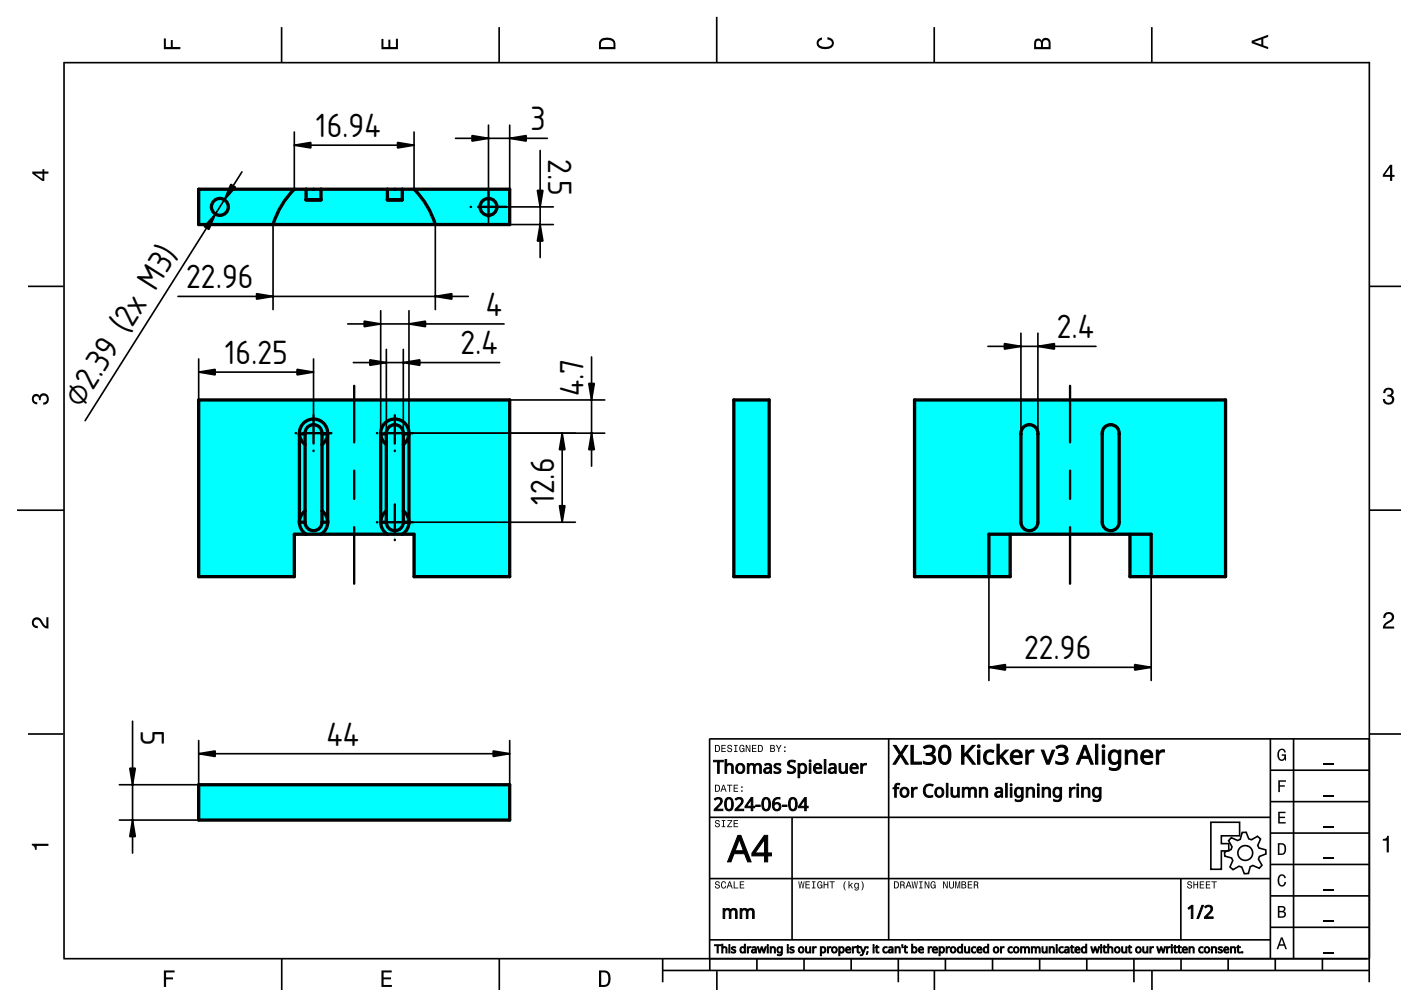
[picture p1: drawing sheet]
<svg xmlns="http://www.w3.org/2000/svg" width="297mm" height="210mm" viewBox="0 0 297 210" stroke-linecap="round" stroke-linejoin="round" font-family="sans-serif">
<defs><g id="words">
<g font-size="6.7">
<text x="67" y="29.1">16.94</text>
<text x="112.5" y="27.6">3</text>
<text x="116.2" y="33.7" transform="rotate(90 116.2 33.7)">2.5</text>
<text x="39.5" y="61.1">22.96</text>
<text x="103" y="67">4</text>
<text x="224" y="71.7">2.4</text>
<text x="47.7" y="77.2">16.25</text>
<text x="97.6" y="75.2">2.4</text>
<text x="17.3" y="86.7" transform="rotate(-58 17.3 86.7)">⌀2.39 (2x M3)</text>
<text x="123.7" y="84" transform="rotate(-90 123.7 84)">4.7</text>
<text x="117.5" y="107.1" transform="rotate(-90 117.5 107.1)">12.6</text>
<text x="217.1" y="139.8">22.96</text>
<text x="29.8" y="154.7" transform="rotate(90 29.8 154.7)">5</text>
<text x="69.2" y="158.1">44</text>
</g>
</g></defs>
<g fill="none" stroke="#000" stroke-width=".35">
<path d="M13.6 13.3h276.8M13.6 13.1v190M59.7 5.7v7.6M105.8 5.7v7.6M152 3.6v9.7M198.1 5.7v7.6M244.2 5.7v7.6M290.3 13.1v195.2M5.9 60.7h7.5M290.4 60.7h6.7M3.6 108.2h10M290.4 108.2h6.7"/>
<path d="M5.9 155.6h7.5M150.4 156.7h140M150.4 156.7v46.6M188.4 156.6v42.7M269.3 156.6v46.7M274.3 156.6v46.7M290.4 155.6h6.7M150.4 173.3h119M167.9 173.3v26M269.3 176.6h21.1M269.3 170h21.1M269.3 163.3h21.1"/>
<path d="M150.4 199.3h119M150.4 186.3h119M250.4 186.3v13M269.3 196.6h21.1M269.3 189.9h21.1M269.3 183.3h21.1M13.4 203.3h277M59.7 203.3v6.7M105.9 203.3v6.7M140.5 205.8h149.9M140.5 203.3v5M150.5 203.3v2.5"/>
<path d="M152 205.9v4.1M160.5 203.3v2.5M170.5 203.3v2.5M180.5 203.3v2.5M190.5 203.3v5M198.1 205.7v4.3M200.4 203.3v2.5M210.4 203.3v2.5M220.4 203.3v2.5M230.4 203.3v2.5M240.4 203.3v5M244.2 205.7v4.3"/>
<path d="M250.4 203.3v2.5M260.4 203.3v2.5M270.4 203.3v2.5M280.4 203.3v2.5"/>
</g>
<g fill="#000">
<path d="M34.7 8.2h.5v1.8h1v-1.5h.4v1.5h1.6v.4h-3.5z" fill-rule="evenodd"/>
<path d="M80.9 8.3h.4v1.7h1v-1.6h.5v1.6h1.1v-1.8h.5v2.2h-3.5z" fill-rule="evenodd"/>
<path d="M127.4 8.3a2.19 2.19 0 0 0-.4 2.1h3.5v-1.1a1.42 1.42 0 0 0-1.8-1.3zM127.7 8.7a2.14 2.14 0 0 1 2.3 .2l.1 1.1h-2.7l.1-1.1z" fill-rule="evenodd"/>
<path d="M173.4 8.4l.9-.5v.5a.7 .7 0 0 0-.7 .5 .7 .7 0 0 0 .3 .8 1.69 1.69 0 0 0 2.5-.6 .9 .9 0 0 0-1-.7v-.5a1.24 1.24 0 0 1 1.4 1 1.24 1.24 0 0 1-1 1.4 2.22 2.22 0 0 1-2.5-.6l-.2-.6z" fill-rule="evenodd"/>
<path d="M219.5 8.4l-.3 .8v1.2h3.5v-1.3a.98 .98 0 0 0-.7-1.1 .98 .98 0 0 0-1.1 .6 .83 .83 0 0 0-1.4-.2zM219.8 8.8a.54 .54 0 0 1 .6-.1 .54 .54 0 0 1 .3 .6v.7h-1zM221.3 8.7a.62 .62 0 0 1 .7-.2 .62 .62 0 0 1 .3 .7v.8h-1.2z" fill-rule="evenodd"/>
<path d="M265.4 8.6v.6l3.5 1.2v-.4l-1.1-.4v-1.4l1.1-.4v-.4zM265.9 8.9l1.5-.5v1z" fill-rule="evenodd"/>
<path d="M6.8 36.4v.4l2.2 1.6h.4v-1.6h.9v-.4h-.9v-.5h-.4v.5zM7.4 36.8h1.6v1.1z" fill-rule="evenodd"/>
<path d="M294.7 34.9l-1.5 2.1v.5h1.5v.9h.5v-.9h.5v-.4h-.5v-2.2zM294.7 35.5v1.6h-1.1z" fill-rule="evenodd"/>
<path d="M7 83.8a.86 .86 0 0 1 1.4 .1 1.06 1.06 0 0 1 1.3-.5 1.06 1.06 0 0 1 .7 1.2 1.1 1.1 0 0 1-1.2 1.2v-.4a.71 .71 0 0 0 .7-1 .71 .71 0 0 0-1.2-.1l-.1 .6h-.4a.61 .61 0 0 0-.2-.8 .61 .61 0 0 0-.8 .2 .61 .61 0 0 0 .1 .8l.6 .2v.4a1.15 1.15 0 0 1-1.1-.6 1.15 1.15 0 0 1 .2-1.3z" fill-rule="evenodd"/>
<path d="M293.6 82.5a1.08 1.08 0 0 1 1.3-.2 1.08 1.08 0 0 1 .5 1.3l-.3 .2a1.06 1.06 0 0 1 .5 1.3 1.06 1.06 0 0 1-1.2 .7 1.1 1.1 0 0 1-1.2-1.2h.4a.71 .71 0 0 0 1 .8 .71 .71 0 0 0 .1-1.3h-.6v-.4a.61 .61 0 0 0 .8-.3 .61 .61 0 0 0-.2-.8 .61 .61 0 0 0-.8 .2l-.2 .5h-.4z" fill-rule="evenodd"/>
<path d="M7 131.2a1.22 1.22 0 0 1 2 .7l.4 .6 .4 .3v-1.9h.5v2.4a1.8 1.8 0 0 1-1.8-1.4 .71 .71 0 0 0-.8-.5 .71 .71 0 0 0-.5 .8 .71 .71 0 0 0 .8 .5v.5a1.18 1.18 0 0 1-1.2-.7 1.18 1.18 0 0 1 .2-1.3z" fill-rule="evenodd"/>
<path d="M293.6 130.1a1.18 1.18 0 0 1 1.9 .3 1.18 1.18 0 0 1-1 1.6l-.5 .4-.3 .4h1.9v.5h-2.4a1.8 1.8 0 0 1 1.4-1.8 .71 .71 0 0 0 .5-.8 .71 .71 0 0 0-.9-.5 .71 .71 0 0 0-.5 .8h-.4z" fill-rule="evenodd"/>
<path d="M151.6 157.9v1.5h.5a.77 .77 0 0 0 .6-.7 .77 .77 0 0 0-.6-.8zM151.8 158.1a.57 .57 0 0 1 .6 .6 .57 .57 0 0 1-.6 .6zM152.9 157.9v1.5h1v-.1h-.8v-.5h.7v-.2h-.7v-.5h.8v-.2zM154.3 158a.53 .53 0 0 0 0 .7 .53 .53 0 0 0 .6 .1 .32 .32 0 0 1-.2 .5 .32 .32 0 0 1-.3-.4h-.2a.5 .5 0 0 0 .6 .6 .5 .5 0 0 0 .2-.9l-.4-.1a.28 .28 0 0 1-.1-.3 .28 .28 0 0 1 .3-.2 .28 .28 0 0 1 .2 .4h.2a.51 .51 0 0 0-.3-.5 .51 .51 0 0 0-.6 .1zM155.6 157.9v.2h.3v1.2h-.3v.1h.8v-.1h-.3v-1.2h.3v-.2zM156.9 158.1a.81 .81 0 0 0 .5 1.4l.3-.3 .1 .2v-.8h-.5v.2h.3l-.2 .5a.6 .6 0 0 1-.5-.6 .6 .6 0 0 1 .5-.6l.2 .3h.2l-.1-.4a.53 .53 0 0 0-.8 .1zM158.1 157.9v1.5h.2v-1.2l.6 1.2h.2v-1.5h-.2v1.3l-.6-1.3zM159.4 157.9v1.5h1v-.1h-.8v-.5h.7v-.2h-.7v-.5h.8v-.2zM160.7 157.9v1.5h.5a.77 .77 0 0 0 .6-.7 .77 .77 0 0 0-.6-.8zM160.9 158.1a.57 .57 0 0 1 .6 .6 .57 .57 0 0 1-.6 .6zM163.3 157.9v1.5h.6a.42 .42 0 0 0 .4-.3 .42 .42 0 0 0-.2-.5l.2-.2-.1-.4zM163.5 158.1h.3a.23 .23 0 0 1 .3 .3 .23 .23 0 0 1-.3 .2h-.3zM163.5 158.7h.3a.26 .26 0 0 1 .3 .3 .26 .26 0 0 1-.3 .3h-.3zM164.5 157.9l.5 .9v.6h.2v-.6l.5-.9h-.2l-.4 .8-.4-.8zM166.3 159.1v.3h.2v-.3zM166.3 158.3v.3h.2v-.3z" fill-rule="evenodd"/>
<path d="M6.7 178.9h3.6v.5h-2.5v.8h-.4a.77 .77 0 0 0-.7-1z" fill-rule="evenodd"/>
<path d="M151.7 174a.53 .53 0 0 0 0 .6 .53 .53 0 0 0 .6 .2 .32 .32 0 0 1-.2 .5 .32 .32 0 0 1-.3-.4h-.2a.5 .5 0 0 0 .6 .5 .5 .5 0 0 0 .2-.8l-.4-.1a.28 .28 0 0 1-.1-.4 .28 .28 0 0 1 .3-.1 .28 .28 0 0 1 .2 .3h.2a.51 .51 0 0 0-.3-.4 .51 .51 0 0 0-.6 .1zM153 173.9v.2h.3v1.1h-.3v.2h.8v-.2h-.3v-1.1h.3v-.2zM154.2 173.9v.2h.8l-.8 1.3h1v-.2h-.8l.8-1.3zM155.5 173.9v1.5h1v-.2h-.8v-.5h.7v-.2h-.7v-.4h.8v-.2z" fill-rule="evenodd"/>
<path d="M151.6 166.4v1.5h.5a.77 .77 0 0 0 .6-.8 .77 .77 0 0 0-.6-.7zM151.8 166.6a.57 .57 0 0 1 .6 .5 .57 .57 0 0 1-.6 .6zM153.3 166.4l-.6 1.5h.2l.2-.5h.6l.2 .5h.2l-.6-1.5zM153.4 166.6l.2 .7h-.4zM154.1 166.4v.2h.5v1.3h.2v-1.3h.5v-.2zM155.5 166.4v1.5h1v-.2h-.8v-.5h.7v-.2h-.7v-.4h.8v-.2zM157.2 167.6v.3h.2v-.3zM157.2 166.7v.3h.2v-.3z" fill-rule="evenodd"/>
<path d="M271 172.1h1.6v.3h-1.3v.8h1.1v.3h-1.1v.8h1.3v.3h-1.6z" fill-rule="evenodd"/>
<path d="M271 165.4h1.6v.3h-1.2v.8h1v.3h-1v1.1h-.4z" fill-rule="evenodd"/>
<path d="M270.9 178.8v2.5h.9a1.37 1.37 0 0 0 .7-2.2 1.56 1.56 0 0 0-1.6-.3zM271.3 179.1a.98 .98 0 0 1 1.1 .7 .98 .98 0 0 1-.7 1.2h-.4z" fill-rule="evenodd"/>
<path d="M271.1 159.1a.85 .85 0 0 1 .9-.4 .85 .85 0 0 1 .6 .8h-.3l-.1-.2a.49 .49 0 0 0-.4-.3 .49 .49 0 0 0-.5 .3 1.2 1.2 0 0 0 .5 1.7 .66 .66 0 0 0 .5-.8h-.5v-.3h.9v1.4h-.2l-.1-.4-.3 .4a.85 .85 0 0 1-1.2-.7v-1.1z" fill-rule="evenodd"/>
<path d="M151.7 187a.53 .53 0 0 0 0 .6 .53 .53 0 0 0 .6 .2 .32 .32 0 0 1-.2 .5 .32 .32 0 0 1-.3-.4h-.2a.5 .5 0 0 0 .6 .5 .5 .5 0 0 0 .2-.8l-.4-.1a.28 .28 0 0 1-.1-.4 .28 .28 0 0 1 .3-.1 .28 .28 0 0 1 .2 .3h.2a.51 .51 0 0 0-.3-.4 .51 .51 0 0 0-.6 .1zM153 187l-.1 .3a.67 .67 0 0 0 0 .8 .67 .67 0 0 0 .9 .2l.2-.5h-.3l-.2 .4a.6 .6 0 0 1-.4-.6 .6 .6 0 0 1 .4-.6l.2 .3h.2l-.1-.3a.5 .5 0 0 0-.8 0zM154.6 186.9l-.6 1.5h.2l.2-.5h.6l.2 .5h.2l-.6-1.5zM154.7 187.1l.2 .6h-.4zM155.6 186.9v1.5h.9v-.2h-.7v-1.3zM156.8 186.9v1.5h1v-.2h-.8v-.5h.7v-.2h-.7v-.4h.8v-.2z" fill-rule="evenodd"/>
<path d="M169.3 186.9l.2 1.5h.2l.2-1.3 .2 1.3h.2l.3-1.5h-.2l-.2 1.2-.2-1.2h-.2l-.2 1.2-.2-1.2zM170.8 186.9v1.5h.9v-.2h-.7v-.5h.6v-.2h-.6v-.5h.7v-.1zM172.1 186.9v.1h.3v1.2h-.3v.2h.8v-.2h-.3v-1.2h.3v-.1zM173.4 187a.81 .81 0 0 0 .5 1.4l.3-.2 .2 .2v-.8h-.6v.1h.4l-.2 .5a.6 .6 0 0 1-.5-.6 .6 .6 0 0 1 .4-.6l.2 .3h.2l-.1-.3a.53 .53 0 0 0-.8 0zM174.6 186.9v1.5h.2v-.7h.6v.7h.2v-1.5h-.2v.6h-.6v-.6zM175.9 186.9v.1h.4v1.4h.2v-1.4h.5v-.1zM179.2 186.8a1.35 1.35 0 0 0 .1 2 1.84 1.84 0 0 1 0-2zM179.9 186.8v1.6h.2v-.4l.2-.2 .3 .6h.2l-.4-.8 .5-.4h-.3l-.5 .5v-.9zM181.2 187.3a.59 .59 0 0 0-.1 .7 .59 .59 0 0 0 .6 .4l.2-.2a.31 .31 0 0 1-.1 .4 .31 .31 0 0 1-.5-.1h-.1a.47 .47 0 0 0 .5 .3 .47 .47 0 0 0 .4-.5v-1.1h-.2v.2l-.3-.2zM181.4 187.4h.1a.42 .42 0 0 1 .4 .4 .42 .42 0 0 1-.4 .4l-.2-.2zM182.6 186.8a1.85 1.85 0 0 1 0 2 1.22 1.22 0 0 0 0-2z" fill-rule="evenodd"/>
<path d="M189.5 186.9v1.5h.5a.77 .77 0 0 0 .6-.8 .77 .77 0 0 0-.6-.7zM189.7 187a.57 .57 0 0 1 .7 .6 .57 .57 0 0 1-.7 .6zM190.9 186.9v1.5h.2v-.7a.45 .45 0 0 1 .5 .1 .45 .45 0 0 1 0 .6l.3-.1-.3-.7a.41 .41 0 0 0 .2-.5 .41 .41 0 0 0-.4-.2zM191.1 187h.2a.26 .26 0 0 1 .3 .3 .26 .26 0 0 1-.3 .2h-.2zM192.5 186.9l-.5 1.5h.2l.1-.5h.6l.2 .5h.2l-.5-1.5zM192.6 187.1l.3 .6h-.5zM193.3 186.9l.2 1.5h.2l.2-1.3 .3 1.3h.1l.3-1.5h-.2l-.2 1.2-.2-1.2h-.2l-.2 1.2-.1-1.2zM194.9 186.9v.1h.2v1.2h-.2v.2h.7v-.2h-.3v-1.2h.3v-.1zM196.1 186.9v1.5h.1v-1.3l.6 1.3h.2v-1.5h-.1v1.2l-.6-1.2zM197.4 187a.81 .81 0 0 0 .6 1.4l.2-.2 .2 .2v-.8h-.6v.1h.4l-.2 .5a.6 .6 0 0 1-.5-.6 .6 .6 0 0 1 .5-.6l.1 .3h.3l-.2-.3a.53 .53 0 0 0-.8 0zM199.9 186.9v1.5h.2v-1.3l.6 1.3h.2v-1.5h-.1v1.2l-.6-1.2zM201.2 186.9v.9a.52 .52 0 0 0 .5 .6 .52 .52 0 0 0 .6-.6v-.9h-.2v.9a.33 .33 0 0 1-.4 .4 .33 .33 0 0 1-.3-.4v-.9zM202.5 186.9v1.5h.2v-1.4l.2 1.4h.2l.3-1.4v1.4h.2v-1.5h-.3l-.3 1.3-.2-1.3zM203.8 186.9v1.5h.6a.42 .42 0 0 0 .5-.3 .42 .42 0 0 0-.3-.5l.2-.3-.1-.3zM204 187h.4a.23 .23 0 0 1 .2 .3 .23 .23 0 0 1-.3 .2h-.3zM204 187.7h.4a.26 .26 0 0 1 .3 .2 .26 .26 0 0 1-.3 .3h-.4zM205.2 186.9v1.5h.9v-.2h-.7v-.5h.7v-.2h-.7v-.5h.7v-.1zM206.5 186.9v1.5h.2v-.7a.45 .45 0 0 1 .5 .1 .45 .45 0 0 1 0 .6l.3-.1-.3-.7a.41 .41 0 0 0 .2-.5 .41 .41 0 0 0-.4-.2zM206.7 187h.2a.25 .25 0 0 1 .3 .3 .25 .25 0 0 1-.3 .2h-.2z" fill-rule="evenodd"/>
<path d="M251.9 187a.53 .53 0 0 0 0 .6 .53 .53 0 0 0 .6 .2 .32 .32 0 0 1-.3 .5 .32 .32 0 0 1-.3-.4h-.2a.5 .5 0 0 0 .7 .5 .5 .5 0 0 0 .1-.8l-.4-.1a.28 .28 0 0 1-.1-.4 .28 .28 0 0 1 .4-.1 .28 .28 0 0 1 .1 .3h.2a.51 .51 0 0 0-.3-.4 .51 .51 0 0 0-.5 .1zM253 186.9v1.5h.2v-.7h.6v.7h.2v-1.5h-.2v.6h-.6v-.6zM254.4 186.9v1.5h.9v-.2h-.7v-.5h.6v-.2h-.6v-.4h.7v-.2zM255.7 186.9v1.5h.9v-.2h-.7v-.5h.6v-.2h-.6v-.4h.7v-.2zM256.9 186.9v.2h.4v1.3h.2v-1.3h.5v-.2z" fill-rule="evenodd"/>
<path d="M270.9 192.1v2.5h1a.7 .7 0 0 0 .7-.5 .7 .7 0 0 0-.4-.9 .61 .61 0 0 0 .3-.7 .61 .61 0 0 0-.7-.4zM271.3 192.4h.5a.38 .38 0 0 1 .4 .4 .38 .38 0 0 1-.4 .3h-.5zM271.3 193.4h.5a.44 .44 0 0 1 .5 .4 .44 .44 0 0 1-.5 .5h-.5z" fill-rule="evenodd"/>
<path d="M271.1 185.7a.85 .85 0 0 1 1-.3 .85 .85 0 0 1 .5 .8h-.3l-.1-.2a.47 .47 0 0 0-.4-.3 .47 .47 0 0 0-.4 .2 1.21 1.21 0 0 0 .4 1.8 .64 .64 0 0 0 .5-.7h.4a.89 .89 0 0 1-.8 1 .89 .89 0 0 1-1-.8v-1.1z" fill-rule="evenodd"/>
<path d="M293.2 177.9a.77 .77 0 0 0 .9-.7h.4v3.5h-.5v-2.5h-.8z" fill-rule="evenodd"/>
<path d="M34.7 205.8h2.3v.4h-1.8v1h1.5v.4h-1.5v1.7h-.5z" fill-rule="evenodd"/>
<path d="M80.9 205.8h2.1v.4h-1.7v1h1.6v.4h-1.6v1.2h1.8v.5h-2.2z" fill-rule="evenodd"/>
<path d="M127 205.8v3.5h1.2a1.42 1.42 0 0 0 1.3-1.8 1.38 1.38 0 0 0-1.3-1.7zM127.5 206.2l1 .1a1.89 1.89 0 0 1 0 2.5h-1z" fill-rule="evenodd"/>
<path d="M271.6 198.8l-.9 2.5h.3l.3-.8h1l.2 .8h.4l-1-2.5zM271.8 199.1l.3 1.1h-.7z" fill-rule="evenodd"/>
</g>
<path d="M280.7 175.3h2.1M280.7 168.7h2.1M280.7 162h2.1M280.7 195.3h2.1M280.7 188.6h2.1M280.7 182h2.1M280.7 202h2.1" fill="none" stroke="#000" stroke-width=".25"/>
<g fill="#000" stroke="#000" stroke-width=".21">
<path d="M151.3 161.2h2v.3h-.8v2.5h-.4v-2.5h-.8zM153.7 161h.4l-.1 1.2a.79 .79 0 0 1 .9-.3 .79 .79 0 0 1 .6 .7v1.4h-.4v-1.4a.55 .55 0 0 0-.7-.4 .55 .55 0 0 0-.3 .7v1.1h-.4zM156.2 162.1a1.02 1.02 0 0 1 1.5 .1 1.02 1.02 0 0 1-.1 1.4 1.02 1.02 0 0 1-1.4 .1l-.2-.8zM156.6 162.2a.76 .76 0 0 0-.2 1.1 .76 .76 0 0 0 1 .2 .77 .77 0 0 0 .1-1 .77 .77 0 0 0-.9-.3zM158.4 161.9h.3l.1 .3a.78 .78 0 0 1 1.3 0 .73 .73 0 0 1 .8-.3 .73 .73 0 0 1 .5 .7v1.4h-.3v-1.4a.51 .51 0 0 0-.6-.4 .51 .51 0 0 0-.4 .6v1.2h-.3v-1.4a.51 .51 0 0 0-.7-.4 .51 .51 0 0 0-.3 .7v1.1h-.4zM162.1 162a.87 .87 0 0 1 1.5 .6v1.4h-.3v-.3a.71 .71 0 0 1-1 .3 .71 .71 0 0 1-.3-.9 .71 .71 0 0 1 .9-.4h.4a.57 .57 0 0 0-.4-.6 .57 .57 0 0 0-.7 .2zM162.4 163.1a.46 .46 0 0 0 .3 .7 .46 .46 0 0 0 .5-.5l.1-.3zM164.2 162.1a1.26 1.26 0 0 1 1.3-.1l-.1 .3a.64 .64 0 0 0-1 .2l.2 .1a.8 .8 0 0 1 .9 1.1 1.3 1.3 0 0 1-1.4 .2v-.3a.73 .73 0 0 0 1.1-.2l-.1-.2a.98 .98 0 0 1-1-1zM167.2 161.4a1.49 1.49 0 0 1 1.4-.1l-.1 .3a.72 .72 0 0 0-1.1 .4l.3 .4a.86 .86 0 0 1 1 .9 .86 .86 0 0 1-1.2 .7l-.5-.1v-.4a.82 .82 0 0 0 1.3-.4l-.2-.2a1.12 1.12 0 0 1-1.1-1.2zM169.2 161.9h.3v.3a.86 .86 0 0 1 1.1-.3 .86 .86 0 0 1 .4 1 .88 .88 0 0 1-.4 1 .88 .88 0 0 1-1.1-.2v1.2h-.3zM169.7 162.3a.91 .91 0 0 0 .4 1.4 .84 .84 0 0 0 .6-.8 .84 .84 0 0 0-.6-.8zM171.5 161.3a.25 .25 0 0 1 .5 0 .25 .25 0 0 1-.5 0zM171.6 161.9h.3v2.1h-.3zM172.8 162.1a.89 .89 0 0 1 1.1-.1 .89 .89 0 0 1 .3 1h-1.4a.8 .8 0 0 0 .5 .7 .8 .8 0 0 0 .8-.1v.3a1.13 1.13 0 0 1-1.5-.3 1.13 1.13 0 0 1 .2-1.5zM173 162.3l-.2 .4h1.1a.51 .51 0 0 0-.3-.5 .51 .51 0 0 0-.6 .1zM174.8 161h.3v3h-.3zM175.8 162a.87 .87 0 0 1 1.5 .6v1.4h-.3v-.3a.71 .71 0 0 1-1 .3 .71 .71 0 0 1-.3-.9 .71 .71 0 0 1 .9-.4h.4a.57 .57 0 0 0-.4-.6 .57 .57 0 0 0-.7 .2zM176.1 163.1a.46 .46 0 0 0 .3 .7 .46 .46 0 0 0 .5-.5v-.3zM177.9 161.9h.3v1.3a.55 .55 0 0 0 .7 .5 .55 .55 0 0 0 .4-.7v-1.1h.4v2.1h-.3l-.1-.3a.8 .8 0 0 1-.8 .3 .8 .8 0 0 1-.6-.7zM180.5 162.1a.89 .89 0 0 1 1.1-.1 .89 .89 0 0 1 .4 1h-1.4a.8 .8 0 0 0 .4 .7 .8 .8 0 0 0 .9-.1v.3a1.13 1.13 0 0 1-1.5-.3 1.13 1.13 0 0 1 .1-1.5zM180.7 162.3l-.1 .4h1a.51 .51 0 0 0-.3-.5 .51 .51 0 0 0-.6 .1zM182.5 161.9h.3v.4a.76 .76 0 0 1 .9-.4l-.1 .3a.63 .63 0 0 0-.8 .7v1.1h-.3z"/>
<path d="M151.5 169.4a.93 .93 0 0 1 1.4-.1 .93 .93 0 0 1-.2 1.4l-.8 .9h1.4v.3h-1.9v-.3l.7-.7a.92 .92 0 0 0 .4-1.5h-.4l-.5 .2zM154 169.2a.92 .92 0 0 1 1.1 0 .92 .92 0 0 1 .4 1 1.25 1.25 0 0 1-.9 1.7 1.4 1.4 0 0 1-.9-1.9zM154.2 169.5a1.97 1.97 0 0 0 .2 2.1h.3a1.75 1.75 0 0 0 0-2.2zM155.9 169.4a.93 .93 0 0 1 1.4-.1 .93 .93 0 0 1-.2 1.4l-.8 .9h1.4v.3h-1.9v-.3l.8-.7a.92 .92 0 0 0 .3-1.5h-.4l-.4 .2zM159.3 169.1h.3v1.9h.4v.3h-.4v.6h-.3v-.6h-1.3v-.3zM159.3 169.5l-1 1.5h1zM160.2 170.7h1v.3h-1zM161.9 169.2a.92 .92 0 0 1 1 0 .92 .92 0 0 1 .4 1 1.25 1.25 0 0 1-.9 1.7 1.4 1.4 0 0 1-.8-1.9zM162.1 169.5a1.97 1.97 0 0 0 .1 2.1h.4a1.75 1.75 0 0 0 0-2.2zM164.1 169.4l.7-.3h.6v.3h-.2a.91 .91 0 0 0-1.1 1.1 .87 .87 0 0 1 1.2-.1 .87 .87 0 0 1 .1 1.2 .87 .87 0 0 1-1.2 .2 1.88 1.88 0 0 1-.1-2.4zM164.1 171a.61 .61 0 0 0 1.2 0 .61 .61 0 0 0-1.2 0zM165.9 170.7h.9v.3h-.9zM167.6 169.2a.92 .92 0 0 1 1 0 .92 .92 0 0 1 .4 1 1.25 1.25 0 0 1-.9 1.7 1.4 1.4 0 0 1-.9-1.9zM167.8 169.5a1.97 1.97 0 0 0 .1 2.1h.4a1.75 1.75 0 0 0 0-2.2zM170.6 169.1h.3v1.9h.4v.3h-.4v.6h-.3v-.6h-1.3v-.3zM170.6 169.5l-1 1.5h1z"/>
<path d="M189.9 166.2l.7-.1h.2l-.1 .3a.45 .45 0 0 0-.5 0 .45 .45 0 0 0-.2 .6h.6v.2h-.6v1.8h-.3v-1.8h-.4v-.1l.4-.2zM191.1 167.2a1.02 1.02 0 0 1 1.4 .1 1.02 1.02 0 0 1-.1 1.4 1.02 1.02 0 0 1-1.4 0l-.2-.7zM191.4 167.3a.76 .76 0 0 0-.2 1 .76 .76 0 0 0 1 .3 .77 .77 0 0 0 .1-1 .77 .77 0 0 0-.9-.3zM193.3 167h.2l.1 .3a.76 .76 0 0 1 .9-.4l-.1 .3a.63 .63 0 0 0-.8 .7v1.1h-.3zM196.2 166.5l.4-.2 .8-.1 .5 .2-.2 .3a1.1 1.1 0 0 0-1.6 1 1.1 1.1 0 0 0 1.7 1v.3a1.45 1.45 0 0 1-1.9-.6 1.45 1.45 0 0 1 .3-1.9zM198.5 167.2a1.02 1.02 0 0 1 1.4 .1 1.02 1.02 0 0 1-.1 1.4 1.02 1.02 0 0 1-1.4 0l-.2-.7zM198.8 167.3a.76 .76 0 0 0-.2 1 .76 .76 0 0 0 1 .3 .77 .77 0 0 0 .1-1 .77 .77 0 0 0-.9-.3zM200.6 166.1h.4v2.9h-.4zM201.6 167h.4v1.3a.55 .55 0 0 0 .6 .5 .55 .55 0 0 0 .4-.8v-1h.4v2h-.3l-.1-.2a.8 .8 0 0 1-.8 .2 .8 .8 0 0 1-.6-.7zM204 167h.3l.1 .2a.78 .78 0 0 1 1.2 .1 .73 .73 0 0 1 .9-.4 .73 .73 0 0 1 .5 .8v1.3h-.3v-1.3a.51 .51 0 0 0-.6-.5 .51 .51 0 0 0-.4 .7v1.1h-.3v-1.3a.51 .51 0 0 0-.7-.5 .51 .51 0 0 0-.3 .8v1h-.4zM207.6 167h.3l.1 .2a.79 .79 0 0 1 .8-.2 .79 .79 0 0 1 .6 .7v1.3h-.3v-1.3a.55 .55 0 0 0-.7-.5 .55 .55 0 0 0-.4 .8v1h-.4zM211.1 167.1a.87 .87 0 0 1 1.5 .5v1.4h-.3v-.3a.71 .71 0 0 1-1 .4 .71 .71 0 0 1-.3-.9 .71 .71 0 0 1 .9-.4h.3a.57 .57 0 0 0-.3-.6 .57 .57 0 0 0-.7 .2zM211.4 168.2a.46 .46 0 0 0 .2 .7 .46 .46 0 0 0 .6-.5v-.4zM213.2 166.1h.3v2.9h-.3zM214.2 166.4a.21 .21 0 0 1 .4 0 .21 .21 0 0 1-.4 0zM214.2 167h.3v2h-.3zM215.3 167.2a.84 .84 0 0 1 1.3 0l.1-.2h.2v2.1a1.02 1.02 0 0 1-.6 .9 1.02 1.02 0 0 1-1-.2v-.3a.79 .79 0 0 0 .7 .2 .79 .79 0 0 0 .6-.6v-.3a.92 .92 0 0 1-1.2 .1 .92 .92 0 0 1-.3-1.2zM215.7 167.3a.79 .79 0 0 0-.3 1 .79 .79 0 0 0 .9 .4 .84 .84 0 0 0 .3-.9 .84 .84 0 0 0-.8-.6zM217.6 167h.3v.2a.79 .79 0 0 1 .9-.2 .79 .79 0 0 1 .5 .7v1.3h-.3v-1.3a.55 .55 0 0 0-.7-.5 .55 .55 0 0 0-.4 .8v1h-.3zM219.9 166.4a.21 .21 0 0 1 .4 0 .21 .21 0 0 1-.4 0zM220 167h.3v2h-.3zM221 167h.2l.1 .2a.79 .79 0 0 1 .9-.2 .79 .79 0 0 1 .5 .7v1.3h-.3v-1.3a.55 .55 0 0 0-.7-.5 .55 .55 0 0 0-.4 .8v1h-.3zM223.5 167.2a.84 .84 0 0 1 1.3 0v-.2h.3v2.1a1.02 1.02 0 0 1-.6 .9 1.02 1.02 0 0 1-1.1-.2v-.3a.79 .79 0 0 0 .8 .2 .79 .79 0 0 0 .5-.6l.1-.3a.92 .92 0 0 1-1.3 .1 .92 .92 0 0 1-.2-1.2zM223.8 167.3a.79 .79 0 0 0-.2 1 .79 .79 0 0 0 .9 .4 .84 .84 0 0 0 .2-.9 .84 .84 0 0 0-.7-.6zM226.7 167h.3l.1 .3a.76 .76 0 0 1 .8-.4v.3a.63 .63 0 0 0-.8 .7v1.1h-.4zM228.3 166.4a.21 .21 0 0 1 .4 0 .21 .21 0 0 1-.4 0zM228.3 167h.4v2h-.4zM229.3 167h.3l.1 .2a.79 .79 0 0 1 .8-.2 .79 .79 0 0 1 .6 .7v1.3h-.4v-1.3a.55 .55 0 0 0-.6-.5 .55 .55 0 0 0-.4 .8v1h-.4zM231.8 167.2a.84 .84 0 0 1 1.3 0l.1-.2h.2v2.1a1.02 1.02 0 0 1-.6 .9 1.02 1.02 0 0 1-1-.2v-.3a.79 .79 0 0 0 .8 .2 .79 .79 0 0 0 .5-.6v-.3a.92 .92 0 0 1-1.2 .1 .92 .92 0 0 1-.3-1.2zM232.2 167.3a.79 .79 0 0 0-.3 1 .79 .79 0 0 0 1 .4 .84 .84 0 0 0 .2-.9 .84 .84 0 0 0-.8-.6z"/>
<path d="M189.4 158h.6l1 1.6 .9-1.6h.6l-1.3 1.9 1.4 2.1h-.6l-1.1-1.7-1 1.7h-.6l1.4-2zM193.1 158h.5v3.6h1.8v.4h-2.3zM195.8 158.4a1.62 1.62 0 0 1 2.4 .3 .98 .98 0 0 1-.8 1.3 1.06 1.06 0 0 1 1 1.1 1.06 1.06 0 0 1-1.2 1l-1.4-.2v-.5l.1 .1a1.48 1.48 0 0 0 1.9-.4l-.1-.6-.3-.2-1-.1v-.4a.94 .94 0 0 0 1.3-1 1.12 1.12 0 0 0-1.7-.1zM199.5 158.2a1.33 1.33 0 0 1 1.5 0 1.33 1.33 0 0 1 .6 1.4 2.09 2.09 0 0 1-1 2.5 1.36 1.36 0 0 1-1.6-1.6 2.78 2.78 0 0 1 .5-2.3zM199.8 158.6a3.3 3.3 0 0 0 0 2.9 .88 .88 0 0 0 1-.1 .88 .88 0 0 0 .3-1v-.8a.88 .88 0 0 0-.3-1 .88 .88 0 0 0-1 0zM203.9 158h.5v2l1.7-2h.6l-1.5 1.8 1.6 2.2h-.6l-1.4-1.9-.4 .4v1.5h-.5zM207.2 158.2a.31 .31 0 0 1 .6 0 .31 .31 0 0 1-.6 0zM207.3 159h.5v3h-.5zM209 159.3a1.74 1.74 0 0 1 1.7-.2l-.1 .4a1.04 1.04 0 0 0-1.3 .1 1.04 1.04 0 0 0-.2 1.3 .99 .99 0 0 0 1.6 .6v.4a1.5 1.5 0 0 1-1.8-.2 1.5 1.5 0 0 1-.3-1.8zM211.4 157.8h.5l-.1 2.7 1.4-1.5h.5l-1.2 1.3 1.3 1.7h-.6l-1-1.4-.3 .3v1.1h-.5zM214.6 159.3a1.29 1.29 0 0 1 1.6-.1 1.29 1.29 0 0 1 .5 1.4h-2a1.12 1.12 0 0 0 1.7 .9h.2v.4a1.63 1.63 0 0 1-2.2-.4 1.63 1.63 0 0 1 .2-2.2zM214.9 159.6l-.2 .6h1.5a.74 .74 0 0 0-.4-.8 .74 .74 0 0 0-.9 .2zM217.5 159h.4l.1 .6a1.11 1.11 0 0 1 1.2-.6v.5l-.2-.1a.9 .9 0 0 0-1 1v1.6h-.5zM220.8 159h.5l.9 2.6 .9-2.6h.5l-1.1 3h-.6zM223.9 158.4a1.62 1.62 0 0 1 2.4 .3 .98 .98 0 0 1-.8 1.3 1.06 1.06 0 0 1 1 1.1 1.06 1.06 0 0 1-1.2 1l-1.4-.2v-.5l.1 .1a1.48 1.48 0 0 0 1.9-.4l-.1-.6-.4-.2-.9-.1v-.4a.94 .94 0 0 0 1.3-1 1.12 1.12 0 0 0-1.7-.1zM229.8 158h.4l1.6 4h-.5l-.5-1.2h-1.6l-.5 1.2h-.5zM230 158.5l-.6 1.8h1.2zM232.3 157.8h.5v4.2h-.5zM233.6 158.2a.35 .35 0 0 1 .7 0 .35 .35 0 0 1-.7 0zM233.7 159h.5v3h-.5zM235.5 159.2a1.23 1.23 0 0 1 1.7 .2v-.4h.4v3.1a1.33 1.33 0 0 1-1.9 1.2l-.5-.1v-.5a1.29 1.29 0 0 0 1.9-.3l.1-.8a1.25 1.25 0 0 1-1.6 .3 1.25 1.25 0 0 1-.6-1.4l.1-.6zM235.9 159.5a1.47 1.47 0 0 0 .1 2.1 .87 .87 0 0 0 .9-.2 .87 .87 0 0 0 .3-.9 .87 .87 0 0 0-.3-.9 .87 .87 0 0 0-1-.1zM238.6 159h.4v.4a1.14 1.14 0 0 1 1.3-.4 1.14 1.14 0 0 1 .8 1.1v1.9h-.5v-1.9a.8 .8 0 0 0-1-.7 .8 .8 0 0 0-.5 1.1v1.5h-.5zM242.3 159.3a1.29 1.29 0 0 1 1.6-.1 1.29 1.29 0 0 1 .5 1.4h-2a1.12 1.12 0 0 0 1.7 .9h.2v.4a1.63 1.63 0 0 1-2.2-.4 1.63 1.63 0 0 1 .2-2.2zM242.6 159.6l-.2 .6h1.5a.74 .74 0 0 0-.4-.8 .74 .74 0 0 0-.9 .2zM245.2 159h.4v.6a1.11 1.11 0 0 1 1.3-.6l-.1 .5-.1-.1a.9 .9 0 0 0-1 1v1.6h-.5z"/>
<path d="M153.3 192.6h.3v.3a.78 .78 0 0 1 1.3 .1 .73 .73 0 0 1 .9-.4 .73 .73 0 0 1 .5 .8v1.3h-.4v-1.3a.51 .51 0 0 0-.6-.5 .51 .51 0 0 0-.3 .7v1.1h-.4v-1.3a.51 .51 0 0 0-.6-.5 .51 .51 0 0 0-.3 .7v1.1h-.4zM156.9 192.6h.3l.1 .3a.78 .78 0 0 1 1.2 .1 .73 .73 0 0 1 .9-.4 .73 .73 0 0 1 .5 .8v1.3h-.3v-1.3a.51 .51 0 0 0-.6-.5 .51 .51 0 0 0-.4 .7v1.1h-.4v-1.3a.51 .51 0 0 0-.6-.5 .51 .51 0 0 0-.3 .7v1.1h-.4z"/>
<path d="M156.4 177.1h.7l2.1 5.6h-.7l-.7-1.7h-2.2l-.6 1.7h-.7zM156.7 177.9l-.8 2.5h1.7zM162 177.1h.8v3.7h.8v.7h-.8v1.2h-.7v-1.2h-2.7v-.6zM162.1 177.9l-2 2.9h2z"/>
<path d="M251.9 192.5l.7-.5h.3v2.7h-.3v-2.4l-.5 .5zM254.8 192h.4l-1.1 2.7h-.3zM255.4 192.2a.93 .93 0 0 1 1.5-.1 .93 .93 0 0 1-.3 1.5l-.8 .8h1.4v.3h-1.8v-.3l.7-.7a.92 .92 0 0 0 .4-1.5h-.4l-.5 .3z"/>
<path d="M151.5 200.3h1.3v.2h-.5v1.5h-.3v-1.5h-.5zM153 200.2h.3l-.1 .7a.5 .5 0 0 1 .6-.2 .5 .5 0 0 1 .3 .5v.8h-.2v-1l-.3-.1-.3 .1v1h-.3zM154.5 200.4a.15 .15 0 0 1 .3 0 .15 .15 0 0 1-.3 0zM154.5 200.7h.3v1.3h-.3zM155.2 200.8h.8l-.1 .2-.2-.1a.25 .25 0 0 0-.3 0 .25 .25 0 0 0-.1 .2l.2 .2a.46 .46 0 0 1 .5 .5 .46 .46 0 0 1-.7 .2h-.2l.1-.2a.35 .35 0 0 0 .3 .1 .35 .35 0 0 0 .3-.3l-.2-.1a.43 .43 0 0 1-.4-.2 .43 .43 0 0 1 0-.5zM157 200.9a.54 .54 0 0 1 .8 0v-.7h.2v1.8h-.1l-.1-.1a.61 .61 0 0 1-.8 0 .61 .61 0 0 1-.1-.9zM157.2 201a.46 .46 0 0 0-.1 .7 .46 .46 0 0 0 .6 .1 .47 .47 0 0 0 .1-.6 .47 .47 0 0 0-.6-.2zM158.4 200.7h.2l.1 .3 .2-.3h.3v.2l-.5 .2v.9h-.3zM159.4 200.8a.57 .57 0 0 1 1 .4v.8l-.2-.1a.45 .45 0 0 1-.6 .2 .45 .45 0 0 1-.3-.6 .45 .45 0 0 1 .6-.2h.3a.36 .36 0 0 0-.3-.4 .36 .36 0 0 0-.4 .1zM159.6 201.5l-.1 .2a.34 .34 0 0 0 .5 .2 .34 .34 0 0 0 .1-.5zM160.6 200.7h.2l.3 1.1 .3-1.1h.2l.3 1.1 .3-1.1h.2l-.3 1.3h-.3l-.3-1-.3 1h-.3zM162.6 200.4a.15 .15 0 0 1 .3 0 .15 .15 0 0 1-.3 0zM162.7 200.7h.2v1.3h-.2zM163.3 200.7h.2v.2a.5 .5 0 0 1 .5-.2 .5 .5 0 0 1 .4 .5v.8h-.2l-.1-1-.2-.1-.3 .1-.1 1h-.2zM164.9 200.9a.53 .53 0 0 1 .8 0v-.2h.2v1.4a.64 .64 0 0 1-.4 .5 .64 .64 0 0 1-.7-.1v-.2a.49 .49 0 0 0 .6 .2 .49 .49 0 0 0 .3-.6 .63 .63 0 0 1-.9-.1 .63 .63 0 0 1 .1-.9zM164.9 201.3a.45 .45 0 0 0 .9 0 .45 .45 0 0 0-.9 0zM166.9 200.4a.15 .15 0 0 1 .3 0 .15 .15 0 0 1-.3 0zM166.9 200.7h.2v1.3h-.2zM167.6 200.8h.8l-.1 .2-.2-.1a.25 .25 0 0 0-.3 0 .25 .25 0 0 0-.1 .2l.2 .2a.46 .46 0 0 1 .5 .5 .46 .46 0 0 1-.8 .2h-.1v-.2a.35 .35 0 0 0 .4 .1 .35 .35 0 0 0 .3-.3l-.2-.1a.43 .43 0 0 1-.4-.2 .43 .43 0 0 1 0-.5zM169.2 201.4a.65 .65 0 0 1 1.3 0 .65 .65 0 0 1-1.3 0zM169.6 201a.44 .44 0 0 0-.1 .7 .44 .44 0 0 0 .7-.1v-.6l-.3-.1zM170.8 200.7h.2v1.1l.3 .1 .3-.1 .1-1.1h.2v1.3h-.2v-.1a.5 .5 0 0 1-.6 .1 .5 .5 0 0 1-.3-.4zM172.3 200.7h.2v.3l.3-.3h.3l-.1 .2-.4 .2-.1 .9h-.2zM173.9 200.7h.2v.2a.6 .6 0 0 1 .8 .1 .6 .6 0 0 1 0 .8 .6 .6 0 0 1-.8 .1v.7h-.2zM174.2 201a.49 .49 0 0 0 0 .6 .49 .49 0 0 0 .5 .2 .47 .47 0 0 0 .2-.6 .47 .47 0 0 0-.7-.2zM175.4 200.7h.2v.3l.3-.3h.3v.2l-.5 .2-.1 .9h-.2zM176.2 201.4a.65 .65 0 0 1 1.3 0 .65 .65 0 0 1-1.3 0zM176.6 201a.44 .44 0 0 0 0 .7 .44 .44 0 0 0 .7-.1l-.1-.6-.3-.1zM177.8 200.7h.2l.1 .2a.6 .6 0 0 1 .7 .1 .6 .6 0 0 1 0 .8 .6 .6 0 0 1-.8 .1l.1 .7h-.3zM178.1 201a.49 .49 0 0 0 0 .6 .49 .49 0 0 0 .5 .2 .47 .47 0 0 0 .2-.6 .47 .47 0 0 0-.7-.2zM179.4 200.9a.56 .56 0 0 1 .7-.1 .56 .56 0 0 1 .3 .6h-.9a.53 .53 0 0 0 .8 .4 .54 .54 0 0 1-.5 .3 .54 .54 0 0 1-.5-.3v-.6zM179.6 201l-.1 .3h.7l-.2-.4zM180.7 200.7h.2v.3l.3-.3h.3l-.1 .2-.4 .2-.1 .9h-.2zM181.8 200.4h.1v.3h.4v.2h-.4v.8l.2 .2h.2a.32 .32 0 0 1-.4 .2 .32 .32 0 0 1-.2-.4v-.8l-.2-.1zM182.4 200.7h.2l.4 1.1 .4-1.1h.2l-.5 1.5a.52 .52 0 0 1-.7 .4v-.2a.38 .38 0 0 0 .5-.4zM183.8 200.9a.16 .16 0 0 1 .3 0 .16 .16 0 0 1-.3 0zM183.8 201.8h.3l-.2 .6h-.2zM185.1 200.4a.13 .13 0 0 1 .2 0 .13 .13 0 0 1-.2 0zM185.1 200.7h.2v1.3h-.2zM185.8 200.4h.2v.3h.3v.2h-.3v.8l.1 .2h.2a.32 .32 0 0 1-.4 .2 .32 .32 0 0 1-.2-.4v-.8l-.1-.1zM187.3 200.9l.3-.2 .5 .1-.1 .2-.1-.1a.48 .48 0 0 0-.5 .6 .48 .48 0 0 0 .7 .3 .45 .45 0 0 1-.4 .3 .45 .45 0 0 1-.5-.3v-.6zM188.4 200.8a.57 .57 0 0 1 1 .4v.8l-.2-.1a.45 .45 0 0 1-.6 .2 .45 .45 0 0 1-.3-.6 .45 .45 0 0 1 .6-.2h.3a.36 .36 0 0 0-.3-.4 .36 .36 0 0 0-.4 .1zM188.6 201.5l-.1 .2a.34 .34 0 0 0 .5 .2 .34 .34 0 0 0 .1-.5zM189.8 200.7h.1l.1 .2a.5 .5 0 0 1 .5-.2 .5 .5 0 0 1 .4 .5v.8h-.3v-1l-.2-.1-.3 .1-.1 1h-.2zM191.2 200.3h.2v.6h-.2zM191.9 200.4h.1v.3h.4v.2h-.4v.8l.1 .2h.3a.32 .32 0 0 1-.4 .2 .32 .32 0 0 1-.2-.4v-.8l-.2-.1zM193.3 200.2h.2v.7a.6 .6 0 0 1 .8 .1 .6 .6 0 0 1 0 .8 .6 .6 0 0 1-.8 .1l-.2 .1zM193.6 201a.47 .47 0 0 0-.1 .6 .47 .47 0 0 0 .6 .2l.1-.2a.49 .49 0 0 0-.3-.7zM194.9 200.9a.56 .56 0 0 1 .7-.1 .56 .56 0 0 1 .2 .6h-.9a.53 .53 0 0 0 .9 .4 .54 .54 0 0 1-.5 .3 .54 .54 0 0 1-.5-.3l-.1-.6zM195 201l-.1 .3h.7l-.2-.4zM196.8 200.7h.2v.3l.3-.3h.2v.2l-.5 .2v.9h-.2zM197.8 200.9a.56 .56 0 0 1 .7-.1 .56 .56 0 0 1 .3 .6h-.9a.53 .53 0 0 0 .8 .4 .54 .54 0 0 1-.5 .3 .54 .54 0 0 1-.5-.3v-.6zM198 201l-.1 .3h.6l-.1-.4zM199.1 200.7h.2v.2a.6 .6 0 0 1 .8 .1 .6 .6 0 0 1 0 .8 .6 .6 0 0 1-.8 .1v.7h-.2zM199.4 201a.49 .49 0 0 0-.1 .6 .49 .49 0 0 0 .6 .2 .47 .47 0 0 0 .1-.6 .47 .47 0 0 0-.6-.2zM200.6 200.7h.2v.3l.3-.3h.3l-.1 .2-.4 .2-.1 .9h-.2zM201.4 201.4a.65 .65 0 0 1 1.3 0 .65 .65 0 0 1-1.3 0zM201.8 201a.44 .44 0 0 0-.1 .7 .44 .44 0 0 0 .7-.1v-.6l-.3-.1zM203.1 200.9a.54 .54 0 0 1 .8 0v-.7h.2v1.8h-.2v-.1a.61 .61 0 0 1-.9 0 .61 .61 0 0 1 0-.9zM203.2 201a.46 .46 0 0 0 0 .7 .46 .46 0 0 0 .6 .1 .47 .47 0 0 0 0-.6 .47 .47 0 0 0-.6-.2zM204.5 200.7h.2v1.1l.3 .1 .3-.1 .1-1.1h.2v1.3h-.2v-.1a.5 .5 0 0 1-.6 .1 .5 .5 0 0 1-.3-.4zM206.1 200.9l.3-.2 .5 .1-.1 .2-.1-.1a.48 .48 0 0 0-.6 .6 .48 .48 0 0 0 .8 .3 .45 .45 0 0 1-.5 .3 .45 .45 0 0 1-.4-.3v-.6zM207.3 200.9a.56 .56 0 0 1 .6-.1 .56 .56 0 0 1 .3 .6h-.9a.53 .53 0 0 0 .9 .4 .54 .54 0 0 1-.5 .3 .54 .54 0 0 1-.5-.3l-.1-.6zM207.4 201l-.1 .3h.7l-.2-.4zM208.6 200.9a.54 .54 0 0 1 .8 0v-.7h.2v1.8h-.2v-.1a.61 .61 0 0 1-.9 0 .61 .61 0 0 1 0-.9zM208.8 201a.46 .46 0 0 0-.1 .7 .46 .46 0 0 0 .6 .1 .47 .47 0 0 0 .1-.6 .47 .47 0 0 0-.6-.2zM210.5 201.4a.65 .65 0 0 1 1.3 0 .65 .65 0 0 1-1.3 0zM210.9 201a.44 .44 0 0 0 0 .7 .44 .44 0 0 0 .6-.1v-.6l-.3-.1zM212.1 200.7h.2v.3l.3-.3h.3v.2l-.5 .2-.1 .9h-.2zM213.9 200.9l.2-.2 .5 .1v.2l-.2-.1a.48 .48 0 0 0-.5 .6 .48 .48 0 0 0 .7 .3 .45 .45 0 0 1-.4 .3 .45 .45 0 0 1-.4-.3l-.1-.6zM214.8 201.4a.65 .65 0 0 1 1.3 0 .65 .65 0 0 1-1.3 0zM215.2 201a.44 .44 0 0 0-.1 .7 .44 .44 0 0 0 .7-.1l-.1-.6-.2-.1zM216.4 200.7h.2v.2a.49 .49 0 0 1 .8 0 .46 .46 0 0 1 .5-.2 .46 .46 0 0 1 .4 .5v.8h-.2l-.1-1-.2-.1-.3 .1-.1 1h-.2v-1l-.4-.1-.2 .3v.8h-.2zM218.7 200.7h.1l.1 .2a.49 .49 0 0 1 .8 0 .46 .46 0 0 1 .5-.2 .46 .46 0 0 1 .3 .5v.8h-.2v-1l-.2-.1-.3 .1-.1 1h-.2v-1l-.4-.1-.2 .3v.8h-.2zM220.9 200.7h.2l.1 1.1 .2 .1 .3-.1 .1-1.1h.2v1.3h-.2v-.1a.5 .5 0 0 1-.5 .1 .5 .5 0 0 1-.4-.4zM222.4 200.7h.2v.2a.5 .5 0 0 1 .6-.2 .5 .5 0 0 1 .3 .5v.8h-.2v-1l-.3-.1-.3 .1-.1 1h-.2zM223.9 200.4a.15 .15 0 0 1 .3 0 .15 .15 0 0 1-.3 0zM223.9 200.7h.2v1.3h-.2zM224.7 200.9l.2-.2 .5 .1v.2l-.2-.1a.48 .48 0 0 0-.5 .6 .48 .48 0 0 0 .7 .3 .45 .45 0 0 1-.4 .3 .45 .45 0 0 1-.4-.3l-.1-.6zM225.8 200.8a.57 .57 0 0 1 .9 .4v.8l-.2-.1a.45 .45 0 0 1-.6 .2 .45 .45 0 0 1-.2-.6 .45 .45 0 0 1 .6-.2h.2a.36 .36 0 0 0-.2-.4 .36 .36 0 0 0-.5 .1zM225.9 201.5l-.1 .2a.34 .34 0 0 0 .5 .2 .34 .34 0 0 0 .2-.5zM227.2 200.4h.1v.3h.4v.2h-.4v.8l.1 .2h.3a.32 .32 0 0 1-.4 .2 .32 .32 0 0 1-.2-.4v-.8l-.2-.1zM228 200.9a.56 .56 0 0 1 .7-.1 .56 .56 0 0 1 .3 .6h-.9a.53 .53 0 0 0 .8 .4 .54 .54 0 0 1-.5 .3 .54 .54 0 0 1-.4-.3l-.1-.6zM228.2 201l-.1 .3h.7l-.2-.4zM229.4 200.9a.54 .54 0 0 1 .8 0v-.7h.2v1.8h-.2v-.1a.61 .61 0 0 1-.9 0 .61 .61 0 0 1 0-.9zM229.6 201a.46 .46 0 0 0-.1 .7 .46 .46 0 0 0 .6 .1 .47 .47 0 0 0 .1-.6 .47 .47 0 0 0-.6-.2zM231.3 200.7h.2l.3 1.1 .3-1.1h.2l.3 1.1 .3-1.1h.2l-.3 1.3h-.3l-.3-1-.3 1h-.3zM233.3 200.4a.15 .15 0 0 1 .3 0 .15 .15 0 0 1-.3 0zM233.4 200.7h.2v1.3h-.2zM234.1 200.4h.1v.3h.4v.2h-.4v.8l.1 .2h.3a.32 .32 0 0 1-.4 .2 .32 .32 0 0 1-.2-.4v-.8l-.2-.1zM234.9 200.2h.2v.7a.5 .5 0 0 1 .5-.2 .5 .5 0 0 1 .4 .5v.8h-.3v-1l-.2-.1-.3 .1-.1 1h-.2zM236.2 201.4a.65 .65 0 0 1 1.3 0 .65 .65 0 0 1-1.3 0zM236.6 201a.44 .44 0 0 0 0 .7 .44 .44 0 0 0 .6-.1v-.6l-.3-.1zM237.8 200.7h.2l.1 1.1 .2 .1 .3-.1 .1-1.1h.2v1.3h-.2v-.1a.5 .5 0 0 1-.5 .1 .5 .5 0 0 1-.4-.4zM239.4 200.4h.2v.3h.3v.2h-.3v.8l.1 .2h.2a.32 .32 0 0 1-.4 .2 .32 .32 0 0 1-.2-.4v-.8l-.1-.1zM240.7 201.4a.65 .65 0 0 1 1.3 0 .65 .65 0 0 1-1.3 0zM241.1 201a.44 .44 0 0 0-.1 .7 .44 .44 0 0 0 .7-.1l-.1-.6-.2-.1zM242.3 200.7h.2v1.1l.3 .1 .3-.1 .1-1.1h.2v1.3h-.2v-.1a.5 .5 0 0 1-.6 .1 .5 .5 0 0 1-.3-.4zM243.8 200.7h.2v.3l.3-.3h.3l-.1 .2-.4 .2-.1 .9h-.2zM245.3 200.7h.2l.2 1.1 .4-1.1h.2l.3 1.1 .3-1.1h.2l-.4 1.3h-.2l-.3-1-.3 1h-.3zM247.3 200.7h.2v.3l.3-.3h.3v.2l-.5 .2v.9h-.3zM248.3 200.4a.15 .15 0 0 1 .3 0 .15 .15 0 0 1-.3 0zM248.3 200.7h.3v1.3h-.3zM249.1 200.4h.1v.3h.4v.2h-.4v.8l.1 .2h.3a.32 .32 0 0 1-.4 .2 .32 .32 0 0 1-.2-.4v-.8l-.2-.1zM249.9 200.4h.2v.3h.3v.2h-.3v.8l.1 .2h.3a.32 .32 0 0 1-.4 .2 .32 .32 0 0 1-.2-.4v-.8l-.2-.1zM250.8 200.9a.56 .56 0 0 1 .7-.1 .56 .56 0 0 1 .3 .6h-.9a.53 .53 0 0 0 .8 .4 .54 .54 0 0 1-.5 .3 .54 .54 0 0 1-.5-.3v-.6zM251 201l-.1 .3h.6l-.1-.4zM252.1 200.7h.2v.2a.5 .5 0 0 1 .5-.2 .5 .5 0 0 1 .4 .5v.8h-.2l-.1-1-.2-.1-.3 .1-.1 1h-.2zM254.3 200.9l.3-.2 .5 .1-.1 .2-.1-.1a.48 .48 0 0 0-.6 .6 .48 .48 0 0 0 .8 .3 .45 .45 0 0 1-.5 .3 .45 .45 0 0 1-.4-.3v-.6zM255.2 201.4a.65 .65 0 0 1 1.3 0 .65 .65 0 0 1-1.3 0zM255.6 201a.44 .44 0 0 0 0 .7 .44 .44 0 0 0 .7-.1l-.1-.6-.3-.1zM256.8 200.7h.2l.1 .2a.5 .5 0 0 1 .5-.2 .5 .5 0 0 1 .3 .5v.8h-.2v-1l-.3-.1-.3 .1v1h-.3zM258.4 200.8h.8l-.1 .2-.2-.1a.25 .25 0 0 0-.3 0 .25 .25 0 0 0-.1 .2l.2 .2a.46 .46 0 0 1 .5 .5 .46 .46 0 0 1-.8 .2h-.1l.1-.2a.35 .35 0 0 0 .3 .1 .35 .35 0 0 0 .3-.3l-.2-.1a.43 .43 0 0 1-.4-.2 .43 .43 0 0 1 0-.5zM259.6 200.9a.56 .56 0 0 1 .7-.1 .56 .56 0 0 1 .2 .6h-.8a.53 .53 0 0 0 .8 .4 .54 .54 0 0 1-.5 .3 .54 .54 0 0 1-.5-.3v-.6zM259.8 201l-.1 .3h.6l-.1-.4zM260.9 200.7h.2v.2a.5 .5 0 0 1 .5-.2 .5 .5 0 0 1 .4 .5v.8h-.2l-.1-1-.2-.1-.3 .1-.1 1h-.2zM262.5 200.4h.1v.3h.4v.2h-.4v.8l.1 .2h.3a.32 .32 0 0 1-.4 .2 .32 .32 0 0 1-.2-.4v-.8l-.2-.1zM263.2 201.9a.16 .16 0 0 1 .3 0 .16 .16 0 0 1-.3 0z"/>
</g>
<g fill="none" stroke="#000" stroke-width=".34">
<path d="M256.7 174.3h6.1v2.9h-3.9v1.7h1.6v1.5h-1.6v3.9h-2.2zM261.1 177.6l1.3 .6 .6-.3 .4-1.4h.8l.6 1.4 .5 .2 1.3-.8 .7 .6-.6 1.4 .2 .5 1.5 .4v.9l-1.4 .5-.2 .6 .8 1.3-.6 .6-1.4-.6-.5 .3-.4 1.4h-.9l-.5-1.3-.6-.2-1.3 .7-.6-.6 .6-1.3-.3-.6-1.4-.4-.1-.8 1.4-.6 .2-.6-.7-1.2z"/>
<circle cx="264" cy="180.9" r="1.57"/>
</g>
<path d="M75.1 103.5h.1" fill="none" stroke="#000" stroke-width=".21"/>
<g fill="#0ff">
<path d="M42.1 84.8h66v37.5h-20.3v-9h-25.4v9h-20.3z" fill-rule="evenodd"/>
<path d="M42.1 84.8h66v37.5h-20.3v-9h-2.5a3 3 0 0 0 1.4-2.6h.8h-.8v-18.7a3 3 0 0 0-3-3.2v-.8v.8a3 3 0 0 0-3 3.2v18.7h-.8h.8a3 3 0 0 0 1.4 2.6h-14a3 3 0 0 0 1.4-2.6v-18.7a3 3 0 0 0-3-3.2v-.8v.8a3 3 0 0 0-3 3.2v18.7a3 3 0 0 0 1.4 2.6h-2.5v9h-20.3z" fill-rule="evenodd"/>
<path d="M65.2 90.6l.6-.4 .7-.2v5.6v-5.6a1.8 1.8 0 0 1 1.8 2v18.7a1.8 1.8 0 0 1-1.8 1.8 1.8 1.8 0 0 1-1.8-1.8v-18.7l.1-.7z" fill-rule="evenodd"/>
<path d="M82.4 90.6l.6-.4 .7-.2v5.6v-5.6a1.8 1.8 0 0 1 1.8 2v18.7h-3.6v-18.7l.1-.7z" fill-rule="evenodd"/>
<path d="M86.7 92v18.7l-.3-1.3-.9-1.1v-14.1a3 3 0 0 0 1.2-2.2z" fill-rule="evenodd"/>
<path d="M80.7 92a3 3 0 0 0 1.2 2.2v14.1l-.9 1.1-.3 1.3z" fill-rule="evenodd"/>
<path d="M69.5 92v18.7l-.3-1.3-.9-1.1v-14.1a3 3 0 0 0 1.2-2.2z" fill-rule="evenodd"/>
<path d="M63.5 92a3 3 0 0 0 1.2 2.2v14.1l-.9 1.1-.3 1.3z" fill-rule="evenodd"/>
<path d="M63.5 110.7h1.2a1.8 1.8 0 0 0 1.8 1.8 1.8 1.8 0 0 0 1.8-1.8h1.2a3 3 0 0 1-1.4 2.6h-3.2a3 3 0 0 1-1.4-2.6z" fill-rule="evenodd"/>
<path d="M80.7 110.7h1.2a1.8 1.8 0 0 0 1.8 1.8 1.8 1.8 0 0 0 1.8-1.8h1.2a3 3 0 0 1-1.4 2.6h-3.2a3 3 0 0 1-1.4-2.6z" fill-rule="evenodd"/>
<path d="M81.9 110.7h3.6a1.8 1.8 0 0 1-1.8 1.8 1.8 1.8 0 0 1-1.8-1.8z" fill-rule="evenodd"/>
<path d="M81.5 89.8l.8-.6 1.4-.4v1.2a1.8 1.8 0 0 0-1.8 2h-1.2l.1-1z" fill-rule="evenodd"/>
<path d="M83.7 88.8a3 3 0 0 1 3 3.2h-1.2a1.8 1.8 0 0 0-1.8-2z" fill-rule="evenodd"/>
<path d="M66.5 88.8a3 3 0 0 1 3 3.2h-1.2a1.8 1.8 0 0 0-1.8-2z" fill-rule="evenodd"/>
<path d="M64.3 89.8l.8-.6 1.4-.4v1.2a1.8 1.8 0 0 0-1.8 2h-1.2l.3-1.4z" fill-rule="evenodd"/>
<path d="M81.6 108.6l.3-.3v2.4h-1.2l.2-.9z" fill-rule="evenodd"/>
<path d="M68.3 108.3l.9 1.1 .3 1.3h-1.2z" fill-rule="evenodd"/>
<path d="M85.5 108.3l.9 1.1 .3 1.3h-1.2z" fill-rule="evenodd"/>
<path d="M64.3 108.6l.4-.3v2.4h-1.2l.1-.9z" fill-rule="evenodd"/>
<path d="M80.7 92h1.2v2.2a3 3 0 0 1-1.2-2.2z" fill-rule="evenodd"/>
<path d="M63.5 92h1.2v2.2a3 3 0 0 1-1.2-2.2z" fill-rule="evenodd"/>
<path d="M68.3 92h1.2a3 3 0 0 1-1.2 2.2z" fill-rule="evenodd"/>
<path d="M85.5 92h1.2a3 3 0 0 1-1.2 2.2z" fill-rule="evenodd"/>
</g>
<path d="M62.7 91.8h7.6M79.9 91.8h7.6M83.7 106.9v7.6" fill="none" stroke="#0ff" stroke-width=".21"/>
<g fill="none" stroke="#000" stroke-width=".7">
<path d="M42.1 84.8h66v37.5h-20.3v-9h-25.4v9h-20.3zM63.5 92h1.2M63.5 92v18.7M63.5 92a3 3 0 0 1 3-3.2 3 3 0 0 1 3 3.2M63.5 92a3 3 0 0 0 1.2 2.2M64.7 92v18.7M64.7 92a1.8 1.8 0 0 1 1.8-2 1.8 1.8 0 0 1 1.8 2M68.3 92h1.2M68.3 92v18.7M69.5 92a3 3 0 0 1-1.2 2.2M69.5 92v18.7M80.7 92h1.2a1.8 1.8 0 0 1 1.8-2 1.8 1.8 0 0 1 1.8 2"/>
<path d="M80.7 92v18.7M80.7 92a3 3 0 0 1 3-3.2 3 3 0 0 1 3 3.2M80.7 92a3 3 0 0 0 1.2 2.2M81.9 92v18.7M85.5 92h1.2M85.5 92v18.7M86.7 92a3 3 0 0 1-1.2 2.2M86.7 92v18.7M63.5 110.7a3 3 0 0 0 1.4 2.6M63.5 110.7h1.2M64.7 110.7a1.8 1.8 0 0 0 1.8 1.8 1.8 1.8 0 0 0 1.8-1.8M64.7 108.3l-.9 1.1-.3 1.3"/>
<path d="M68.3 108.3l.9 1.1 .3 1.3M68.3 110.7h1.2M69.5 110.7a3 3 0 0 1-1.4 2.6M80.7 110.7a3 3 0 0 0 1.4 2.6M80.7 110.7h1.2M81.9 110.7a1.8 1.8 0 0 0 1.8 1.8 1.8 1.8 0 0 0 1.8-1.8M81.9 108.3l-.9 1.1-.3 1.3M85.5 108.3l.9 1.1 .3 1.3M85.5 110.7h1.2M86.7 110.7a3 3 0 0 1-1.4 2.6"/>
</g>
<path d="M66.5 88v7.6M70.3 91.8h-7.6M83.7 88v7.6M87.5 91.8h-7.6M83.7 106.9v7.6M87.5 110.7h-7.6" fill="none" stroke="#000" stroke-width=".5" stroke-dasharray="6 1.5"/>
<path d="M75.1 81.8v43.5" fill="none" stroke="#000" stroke-width=".5" stroke-dasharray="12 6 6 6"/>
<g fill="none" stroke="#000" stroke-width=".35">
<path d="M42.1 78.9h24.4M42.1 76.1v11.9M66.5 76.1v11.9M73.7 68.7h33.2M74.9 76.9h31M80.7 65.9v26.1M81.9 74.1v34.2M85.5 74.1v34.2M86.7 65.9v26.1M125.4 75.7v23.1M87.5 84.8h40.7M87.5 91.8h40.7"/>
<path d="M119.2 91.8v18.9M87.5 110.7h34.5"/>
</g>
<path d="M42.1 78.9l3.5-.6v1.2zM63 78.3l3.5 .6-3.5 .6zM77.2 68.1l3.5 .6-3.5 .6zM78.4 76.3l3.5 .6-3.5 .6zM85.5 76.9l3.5-.6v1.2zM86.7 68.7l3.5-.6v1.2zM119.2 91.8l.6 3.5h-1.2zM124.8 81.3h1.2l-.6 3.5zM125.4 91.8l.6 3.5h-1.2zM118.6 107.2h1.2l-.6 3.5z" fill="#000" stroke="#000" stroke-width=".35"/>
<g fill="#0ff">
<path d="M42.1 40.1h66v7.5h-66z" fill-rule="evenodd"/>
<path d="M62.4 40.1h2.5v2.3h3.2v-2.3h14v2.3h3.2v-2.3h2.5a18 18 0 0 1 4.5 7.5h-34.4a18 18 0 0 1 4.5-7.5z" fill-rule="evenodd"/>
<path d="M42.1 40.1h20.3a18 18 0 0 0-4.5 7.5h-15.8z" fill-rule="evenodd"/>
<path d="M87.8 40.1h20.3v7.5h-15.8a18 18 0 0 0-4.5-7.5z" fill-rule="evenodd"/>
<path d="M103.6 40.1v2l1.8 1.8a1.79 1.79 0 0 1-2.6 1.6 1.79 1.79 0 0 1-.4-3 1.79 1.79 0 0 1 2.9 .9l.1 .5-1.8-1.8v5.6z" fill-rule="evenodd"/>
<path d="M82.1 40.1h3.2v2.3h-3.2z" fill-rule="evenodd"/>
<path d="M64.9 40.1h3.2v2.3h-3.2z" fill-rule="evenodd"/>
<path d="M64.9 42.4h1.6z" fill-rule="evenodd"/>
<path d="M83.7 42.4h1.6z" fill-rule="evenodd"/>
<path d="M66.5 42.4h1.6z" fill-rule="evenodd"/>
<path d="M82.1 42.4h1.6z" fill-rule="evenodd"/>
<circle cx="46.6" cy="43.9" r="1.79"/>
<circle cx="103.6" cy="43.9" r="1.79"/>
</g>
<path d="M99.8 43.9h7.6" fill="none" stroke="#0ff" stroke-width=".21"/>
<g fill="none" stroke="#000" stroke-width=".7">
<path d="M42.1 40.1h66v7.5h-66zM62.4 40.1a18 18 0 0 0-4.5 7.5M64.9 40.1v2.3h3.2v-2.3M82.1 40.1v2.3h3.2v-2.3M87.8 40.1a18 18 0 0 1 4.5 7.5"/>
<circle cx="46.6" cy="43.9" r="1.79"/>
<circle cx="103.6" cy="43.9" r="1.79"/>
</g>
<path d="M103.6 40.1v7.6M107.4 43.9h-7.6" fill="none" stroke="#000" stroke-width=".5" stroke-dasharray="6 1.5"/>
<g fill="none" stroke="#000" stroke-width=".35">
<path d="M51.3 36.4l-33.3 52.8M62.4 30.8h25.4M62.4 28v12.1M87.8 28v12.1M96.6 29.3h19.4M103.6 26.5v21.1M108.1 26.5v21.1M114.5 31.9v22.7M57.9 47.6v18M92.3 47.6v18M107.4 47.6h9.9M107.4 43.9h9.9"/>
<path d="M37.7 62.8h61.6"/>
</g>
<path d="M62.4 30.8l3.5-.6v1.2zM84.3 30.2l3.5 .6-3.5 .6zM100.1 28.7l3.5 .6-3.5 .6zM108.1 29.3l3.5-.6v1.2zM45.7 45.4l-1.4 3.2-1-.6zM48.9 39.1l1 .6-2.3 2.6zM114.5 47.6l.6 3.5h-1.2zM113.9 40.4h1.2l-.6 3.5zM54.4 62.3l3.5 .5-3.5 .6zM92.3 62.8l3.5-.5v1.1z" fill="#000" stroke="#000" stroke-width=".35"/>
<path d="M42.1 166.4h66v7.5h-66z" fill-rule="evenodd" fill="#0ff"/>
<path d="M42.1 166.4h66v7.5h-66z" fill="none" stroke="#000" stroke-width=".7"/>
<path d="M28.1 152.9v28M42.1 159.8h66M42.1 157v9.4M108.1 157v9.4h-82.8M25.3 173.9h82.8" fill="none" stroke="#000" stroke-width=".35"/>
<path d="M42.1 159.8l3.5-.6v1.2zM104.6 159.2l3.5 .6-3.5 .6zM28.1 173.9l.6 3.5h-1.2zM27.5 162.9h1.2l-.6 3.5z" fill="#000" stroke="#000" stroke-width=".35"/>
<path d="M155.6 84.8h7.5v37.5h-7.5z" fill-rule="evenodd" fill="#0ff"/>
<path d="M155.6 84.8h7.5v37.5h-7.5z" fill="none" stroke="#000" stroke-width=".7"/>
<g fill="#0ff">
<path d="M193.9 84.8h65.9v37.5h-20.2v-9h-25.4v9h-20.3z" fill-rule="evenodd"/>
<path d="M193.9 84.8h65.9v37.5h-15.7v-9h-34.4v9h-15.8z" fill-rule="evenodd"/>
<path d="M234.2 90.6a1.8 1.8 0 0 1 2-.4 1.8 1.8 0 0 1 1.1 1.8v18.7a1.8 1.8 0 0 1-1.8 1.8 1.8 1.8 0 0 1-1.8-1.8v-18.7l.1-.7z" fill-rule="evenodd"/>
<path d="M216.9 90.6a1.8 1.8 0 0 1 2.1-.4 1.8 1.8 0 0 1 1 1.8l.1 18.7a1.8 1.8 0 0 1-1.8 1.8 1.8 1.8 0 0 1-1.8-1.8v-18.7l.1-.7z" fill-rule="evenodd"/>
<path d="M239.6 113.3h4.5v9h-4.5z" fill-rule="evenodd"/>
<path d="M209.7 113.3h4.5v9h-4.5z" fill-rule="evenodd"/>
</g>
<path d="M216.5 92h.1M216.9 90.6a1.8 1.8 0 0 1 2.1-.4 1.8 1.8 0 0 1 1 1.8l.1 18.7a1.8 1.8 0 0 1-1.8 1.8 1.8 1.8 0 0 1-1.8-1.8v-18.7l.1-.7zM233.7 92v18.7a1.8 1.8 0 0 0 1.8 1.8 1.8 1.8 0 0 0 1.8-1.8v-18.7M233.7 92h.1M233.7 92a1.8 1.8 0 0 1 1.8-2 1.8 1.8 0 0 1 1.8 2M237.3 92h.1M214.2 113.3v9h-20.3v-37.5h65.9v37.5h-20.2v-9M209.7 122.3v-9h34.4v9" fill="none" stroke="#000" stroke-width=".7"/>
<path d="M226.9 81.8v43.5" fill="none" stroke="#000" stroke-width=".5" stroke-dasharray="12 6 6 6"/>
<path d="M209.5 73.4h22.9M216.5 70.6v21.4M220.1 70.6v21.4M209.7 122.3v22M244.1 122.3v22M209.7 141.5h34.4" fill="none" stroke="#000" stroke-width=".35"/>
<path d="M213 72.9l3.5 .5-3.5 .6zM220.1 73.4l3.5-.5v1.1zM209.7 141.5l3.5-.6v1.2zM240.6 140.9l3.5 .6-3.5 .6z" fill="#000" stroke="#000" stroke-width=".35"/>
<use href="#words"/>
</svg>
